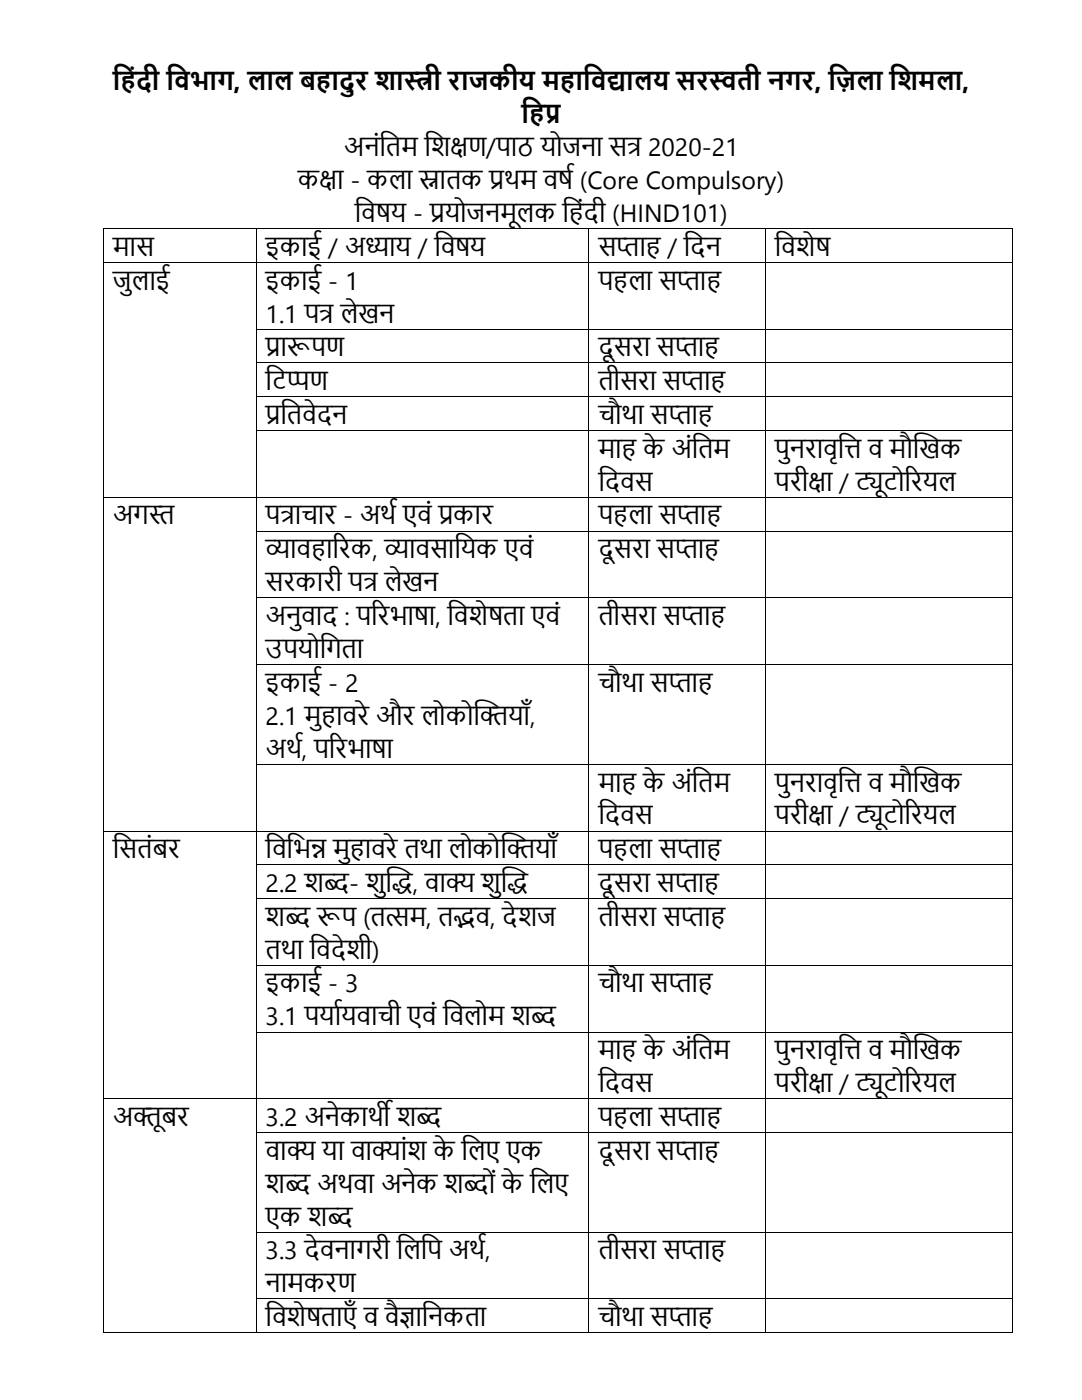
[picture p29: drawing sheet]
<svg xmlns="http://www.w3.org/2000/svg" width="216mm" height="279mm" viewBox="0 0 216 279" stroke-linecap="round" stroke-linejoin="round" font-family="sans-serif">
<defs><g id="words">
<g font-size="5">
<text x="22.5" y="18">हिंदीह</text>
<text x="34.7" y="18">िभाग, लाल ब ादुर शास</text>
<text x="80.6" y="18">्</text>
<text x="80.6" y="18">त</text>
<text x="80.6" y="18">रीराजकीय म ाह्</text>
<text x="117.9" y="18">िद</text>
<text x="121" y="18">यालय सरस</text>
<text x="141.5" y="18">्</text>
<text x="141.5" y="18">वतीनगर, ह</text>
<text x="166.8" y="18">िला ह</text>
<text x="179" y="18">शमला,</text>
<text x="104.1" y="24.6">हप</text>
<text x="108.7" y="24.6">्</text>
<text x="108.7" y="24.6">र</text>
<text x="68.6" y="31.2">अनंत</text>
<text x="77" y="31.2">िम त ्</text>
<text x="86" y="31.2">िक</text>
<text x="89.8" y="31.2">षण/पाठ योजना सत 2020-21</text>
<text x="125.1" y="31.2">्</text>
<text x="125.1" y="31.2">र</text>
<text x="59.4" y="37.8">कक</text>
<text x="63.7" y="37.8">्</text>
<text x="63.7" y="37.8">षा - कला स</text>
<text x="83.7" y="37.8">्</text>
<text x="83.7" y="37.8">नािक प</text>
<text x="97.6" y="37.8">्</text>
<text x="97.6" y="37.8">रथम वर</text>
<text x="111.3" y="37.8">्ष (Core Compulsory)</text>
<text x="70.8" y="44.3">त्य - प</text>
<text x="72.1" y="44.3">वर</text>
<text x="85.8" y="44.3">्</text>
<text x="85.8" y="44.3">रयोजनमू</text>
<text x="103.1" y="44.3">लक तंदी (HIND101)</text>
<text x="22.5" y="51.1">मास</text>
<text x="53" y="51.1">इकाई / अध</text>
<text x="72.9" y="51.1">्</text>
<text x="72.9" y="51.1">याय / त्य</text>
<text x="87.9" y="51.1">वर</text>
<text x="119.4" y="51.1">सप</text>
<text x="123" y="51.1">्</text>
<text x="123" y="51.1">ता</text>
<text x="133.2" y="51.1">/ त</text>
<text x="137.7" y="51.1">दन</text>
<text x="154.6" y="51.1">त</text>
<text x="155.9" y="51.1">विेर</text>
<text x="162.7" y="51.1">्</text>
<text x="22.5" y="57.8">जु</text>
<text x="26.2" y="57.8">लाई</text>
<text x="53" y="57.8">इकाई - 1</text>
<text x="119.4" y="57.8">प ला सप</text>
<text x="135.1" y="57.8">्</text>
<text x="135.1" y="57.8">ता</text>
<text x="53" y="64.4">1.1 पत</text>
<text x="63.7" y="64.4">्</text>
<text x="63.7" y="64.4">र लेखन</text>
<text x="53" y="71.1">प ूपण</text>
<text x="53" y="71.1">्</text>
<text x="53" y="71.1">रार</text>
<text x="119.4" y="71.1">दूसरा सप</text>
<text x="134.7" y="71.1">्</text>
<text x="134.7" y="71.1">ता</text>
<text x="53" y="77.9">त्</text>
<text x="54.3" y="77.9">िप</text>
<text x="57.2" y="77.9">पण</text>
<text x="119.4" y="77.9">िीसरा सप</text>
<text x="135.9" y="77.9">्</text>
<text x="135.9" y="77.9">ता</text>
<text x="53" y="84.6">प िवेदन</text>
<text x="53" y="84.6">्</text>
<text x="53" y="84.6">रत</text>
<text x="119.4" y="84.6">चौथा सप</text>
<text x="133.4" y="84.6">्</text>
<text x="133.4" y="84.6">ता</text>
<text x="119.4" y="91.4">मा</text>
<text x="128.3" y="91.4">केअंत</text>
<text x="139.3" y="91.4">िम</text>
<text x="154.6" y="91.4">पु</text>
<text x="157.6" y="91.4">नरावृत</text>
<text x="168.5" y="91.4">ि व मौख</text>
<text x="183.4" y="91.4">खक</text>
<text x="119.4" y="97.9">त</text>
<text x="120.7" y="97.9">दवस</text>
<text x="154.6" y="97.9">परीक</text>
<text x="161.3" y="97.9">्</text>
<text x="161.3" y="97.9">षा / टिोररयल</text>
<text x="170.8" y="97.9">्</text>
<text x="170.8" y="97.9">यू</text>
<text x="22.5" y="104.7">अगस</text>
<text x="29.7" y="104.7">्</text>
<text x="29.7" y="104.7">त</text>
<text x="53" y="104.7">पत</text>
<text x="56" y="104.7">्</text>
<text x="56" y="104.7">राचार - अथष एवं प</text>
<text x="87.5" y="104.7">्</text>
<text x="87.5" y="104.7">रकार</text>
<text x="119.4" y="104.7">प ला सप</text>
<text x="135.1" y="104.7">्</text>
<text x="135.1" y="104.7">ता</text>
<text x="53" y="111.4">व</text>
<text x="53" y="111.4">्</text>
<text x="53" y="111.4">याव ाररक, व</text>
<text x="76.7" y="111.4">्</text>
<text x="76.7" y="111.4">यावसात</text>
<text x="92" y="111.4">यक एवं</text>
<text x="119.4" y="111.4">दूसरा सप</text>
<text x="134.7" y="111.4">्</text>
<text x="134.7" y="111.4">ता</text>
<text x="53" y="118">सरकारी पत</text>
<text x="72.5" y="118">्</text>
<text x="72.5" y="118">र लेखन</text>
<text x="53" y="124.7">अनु</text>
<text x="60.1" y="124.7">वाद : पररभार</text>
<text x="82.6" y="124.7">्ा, त</text>
<text x="90.6" y="124.7">विेर</text>
<text x="97.4" y="124.7">्िा एवं</text>
<text x="119.4" y="124.7">िीसरा सप</text>
<text x="135.9" y="124.7">्</text>
<text x="135.9" y="124.7">ता</text>
<text x="53" y="131.3">उपयोत</text>
<text x="65.1" y="131.3">गिा</text>
<text x="53" y="138.1">इकाई - 2</text>
<text x="119.4" y="138.1">चौथा सप</text>
<text x="133.4" y="138.1">्</text>
<text x="133.4" y="138.1">ता</text>
<text x="53" y="144.6">2.1 मुावरे और लोकोख</text>
<text x="95.8" y="144.6">ियााँ,</text>
<text x="53" y="151.2">अथष, पररभार</text>
<text x="74.1" y="151.2">्ा</text>
<text x="119.4" y="158">मा</text>
<text x="128.3" y="158">केअंत</text>
<text x="139.3" y="158">िम</text>
<text x="154.6" y="158">पु</text>
<text x="157.6" y="158">नरावृत</text>
<text x="168.5" y="158">ि व मौख</text>
<text x="183.4" y="158">खक</text>
<text x="119.4" y="164.5">त</text>
<text x="120.7" y="164.5">दवस</text>
<text x="154.6" y="164.5">परीक</text>
<text x="161.3" y="164.5">्</text>
<text x="161.3" y="164.5">षा / टिोररयल</text>
<text x="170.8" y="164.5">्</text>
<text x="170.8" y="164.5">यू</text>
<text x="22.5" y="171.3">त</text>
<text x="23.8" y="171.3">सिंबर</text>
<text x="53" y="171.3">त भन</text>
<text x="54.3" y="171.3">वत ्</text>
<text x="62" y="171.3">न मुावरे िथा लोकोख</text>
<text x="101.1" y="171.3">ियााँ</text>
<text x="119.4" y="171.3">प ला सप</text>
<text x="135.1" y="171.3">्</text>
<text x="135.1" y="171.3">ता</text>
<text x="53" y="178">2.2 िब- िुि, वाक</text>
<text x="64.7" y="178">्</text>
<text x="64.7" y="178">द</text>
<text x="76.9" y="178">ख</text>
<text x="89" y="178">्</text>
<text x="89" y="178">य िुि</text>
<text x="99.9" y="178">ख</text>
<text x="119.4" y="178">दूसरा सप</text>
<text x="134.7" y="178">्</text>
<text x="134.7" y="178">ता</text>
<text x="53" y="184.8">िब र</text>
<text x="56.9" y="184.8">् ूप (ित</text>
<text x="56.9" y="184.8">द</text>
<text x="76.9" y="184.8">्</text>
<text x="76.9" y="184.8">सम, िद</text>
<text x="90.5" y="184.8">्</text>
<text x="90.5" y="184.8">भव, देिज</text>
<text x="119.4" y="184.8">िीसरा सप</text>
<text x="135.9" y="184.8">्</text>
<text x="135.9" y="184.8">ता</text>
<text x="53" y="191.3">िथा त</text>
<text x="63.1" y="191.3">वदेिी)</text>
<text x="53" y="198.1">इकाई - 3</text>
<text x="119.4" y="198.1">चौथा सप</text>
<text x="133.4" y="198.1">्</text>
<text x="133.4" y="198.1">ता</text>
<text x="53" y="204.6">3.1 पयाषयवाची एवं त</text>
<text x="89.7" y="204.6">वलोम िब</text>
<text x="105.9" y="204.6">्</text>
<text x="105.9" y="204.6">द</text>
<text x="119.4" y="211.4">मा</text>
<text x="128.3" y="211.4">केअंत</text>
<text x="139.3" y="211.4">िम</text>
<text x="154.6" y="211.4">पु</text>
<text x="157.6" y="211.4">नरावृत</text>
<text x="168.5" y="211.4">ि व मौख</text>
<text x="183.4" y="211.4">खक</text>
<text x="119.4" y="218">त</text>
<text x="120.7" y="218">दवस</text>
<text x="154.6" y="218">परीक</text>
<text x="161.3" y="218">्</text>
<text x="161.3" y="218">षा / टिोररयल</text>
<text x="170.8" y="218">्</text>
<text x="170.8" y="218">यू</text>
<text x="22.5" y="224.7">अिू</text>
<text x="32.2" y="224.7">बर</text>
<text x="53" y="224.7">3.2 अनेकाथीिब</text>
<text x="83" y="224.7">्</text>
<text x="83" y="224.7">द</text>
<text x="119.4" y="224.7">प ला सप</text>
<text x="135.1" y="224.7">्</text>
<text x="135.1" y="224.7">ता</text>
<text x="53" y="231.5">वाक</text>
<text x="57.2" y="231.5">्</text>
<text x="57.2" y="231.5">य या वाक</text>
<text x="74.2" y="231.5">्</text>
<text x="74.2" y="231.5">यांि केत</text>
<text x="93.3" y="231.5">लए एक</text>
<text x="119.4" y="231.5">दूसरा सप</text>
<text x="134.7" y="231.5">्</text>
<text x="134.7" y="231.5">ता</text>
<text x="53" y="238">िब</text>
<text x="56.9" y="238">्</text>
<text x="56.9" y="238">द अथवा अनेक िब</text>
<text x="92.5" y="238">्</text>
<text x="92.5" y="238">दों केत</text>
<text x="107" y="238">लए</text>
<text x="53" y="244.6">एक िब</text>
<text x="65.3" y="244.6">्</text>
<text x="65.3" y="244.6">द</text>
<text x="53" y="251.3">3.3 देवनागरी त प अथष,</text>
<text x="80.4" y="251.3">लत</text>
<text x="119.4" y="251.3">िीसरा सप</text>
<text x="135.9" y="251.3">्</text>
<text x="135.9" y="251.3">ता</text>
<text x="53" y="257.9">नामकरण</text>
<text x="53" y="264.7">त</text>
<text x="54.3" y="264.7">विेर</text>
<text x="61.1" y="264.7">्िाएाँव वै</text>
<text x="79.7" y="264.7">ज नकिा</text>
<text x="79.7" y="264.7">्</text>
<text x="79.7" y="264.7">ञात</text>
<text x="119.4" y="264.7">चौथा सप</text>
<text x="133.4" y="264.7">्</text>
<text x="133.4" y="264.7">ता</text>
</g>
</g></defs>
<g fill="#000">
<path d="M20.6 45.6h.1v.1h-.1z" fill-rule="evenodd"/>
<path d="M20.6 45.6h.1v.1h-.1z" fill-rule="evenodd"/>
<path d="M20.6 52.3h.1v.2h-.1z" fill-rule="evenodd"/>
<path d="M51.1 45.6h.1v.1h-.1z" fill-rule="evenodd"/>
<path d="M51.1 52.3h.1v.2h-.1z" fill-rule="evenodd"/>
<path d="M117.4 45.6h.2v.1h-.2z" fill-rule="evenodd"/>
<path d="M117.4 52.3h.2v.2h-.2z" fill-rule="evenodd"/>
<path d="M152.7 45.6h.1v.1h-.1z" fill-rule="evenodd"/>
<path d="M152.7 52.3h.1v.2h-.1z" fill-rule="evenodd"/>
<path d="M201.9 45.6h.1v.1h-.1z" fill-rule="evenodd"/>
<path d="M201.9 45.6h.1v.1h-.1z" fill-rule="evenodd"/>
<path d="M201.9 52.3h.1v.2h-.1z" fill-rule="evenodd"/>
<path d="M20.6 65.6h.1v.2h-.1z" fill-rule="evenodd"/>
<path d="M20.6 72.4h.1v.1h-.1z" fill-rule="evenodd"/>
<path d="M20.6 79.1h.1v.2h-.1z" fill-rule="evenodd"/>
<path d="M51.1 65.6h.1v.2h-.1z" fill-rule="evenodd"/>
<path d="M51.1 72.4h.1v.1h-.1z" fill-rule="evenodd"/>
<path d="M51.1 79.1h.1v.2h-.1z" fill-rule="evenodd"/>
<path d="M117.4 65.6h.2v.2h-.2z" fill-rule="evenodd"/>
<path d="M117.4 72.4h.2v.1h-.2z" fill-rule="evenodd"/>
<path d="M117.4 79.1h.2v.2h-.2z" fill-rule="evenodd"/>
<path d="M152.7 65.6h.1v.2h-.1z" fill-rule="evenodd"/>
<path d="M152.7 72.4h.1v.1h-.1z" fill-rule="evenodd"/>
<path d="M152.7 79.1h.1v.2h-.1z" fill-rule="evenodd"/>
<path d="M201.9 65.6h.1v.2h-.1z" fill-rule="evenodd"/>
<path d="M201.9 72.4h.1v.1h-.1z" fill-rule="evenodd"/>
<path d="M201.9 79.1h.1v.2h-.1z" fill-rule="evenodd"/>
<path d="M20.6 85.9h.1v.1h-.1z" fill-rule="evenodd"/>
<path d="M20.6 99.2h.1v.1h-.1z" fill-rule="evenodd"/>
<path d="M51.1 85.9h.1v.1h-.1z" fill-rule="evenodd"/>
<path d="M51.1 99.2h.1v.1h-.1z" fill-rule="evenodd"/>
<path d="M117.4 85.9h.2v.1h-.2z" fill-rule="evenodd"/>
<path d="M117.4 99.2h.2v.1h-.2z" fill-rule="evenodd"/>
<path d="M152.7 85.9h.1v.1h-.1z" fill-rule="evenodd"/>
<path d="M152.7 99.2h.1v.1h-.1z" fill-rule="evenodd"/>
<path d="M201.9 85.9h.1v.1h-.1z" fill-rule="evenodd"/>
<path d="M201.9 99.2h.1v.1h-.1z" fill-rule="evenodd"/>
<path d="M20.6 105.9h.1v.2h-.1z" fill-rule="evenodd"/>
<path d="M20.6 119.2h.1v.2h-.1z" fill-rule="evenodd"/>
<path d="M51.1 105.9h.1v.2h-.1z" fill-rule="evenodd"/>
<path d="M51.1 119.2h.1v.2h-.1z" fill-rule="evenodd"/>
<path d="M117.4 105.9h.2v.2h-.2z" fill-rule="evenodd"/>
<path d="M117.4 119.2h.2v.2h-.2z" fill-rule="evenodd"/>
<path d="M152.7 105.9h.1v.2h-.1z" fill-rule="evenodd"/>
<path d="M152.7 119.2h.1v.2h-.1z" fill-rule="evenodd"/>
<path d="M201.9 105.9h.1v.2h-.1z" fill-rule="evenodd"/>
<path d="M201.9 119.2h.1v.2h-.1z" fill-rule="evenodd"/>
<path d="M20.6 132.6h.1v.1h-.1z" fill-rule="evenodd"/>
<path d="M51.1 132.6h.1v.1h-.1z" fill-rule="evenodd"/>
<path d="M117.4 132.6h.2v.1h-.2z" fill-rule="evenodd"/>
<path d="M152.7 132.6h.1v.1h-.1z" fill-rule="evenodd"/>
<path d="M201.9 132.6h.1v.1h-.1z" fill-rule="evenodd"/>
<path d="M20.6 152.4h.1v.2h-.1z" fill-rule="evenodd"/>
<path d="M51.1 152.4h.1v.2h-.1z" fill-rule="evenodd"/>
<path d="M117.4 152.4h.2v.2h-.2z" fill-rule="evenodd"/>
<path d="M152.7 152.4h.1v.2h-.1z" fill-rule="evenodd"/>
<path d="M201.9 152.4h.1v.2h-.1z" fill-rule="evenodd"/>
<path d="M20.6 165.8h.1v.1h-.1z" fill-rule="evenodd"/>
<path d="M20.6 172.5h.1v.2h-.1z" fill-rule="evenodd"/>
<path d="M20.6 179.3h.1v.1h-.1z" fill-rule="evenodd"/>
<path d="M51.1 165.8h.1v.1h-.1z" fill-rule="evenodd"/>
<path d="M51.1 172.5h.1v.2h-.1z" fill-rule="evenodd"/>
<path d="M51.1 179.3h.1v.1h-.1z" fill-rule="evenodd"/>
<path d="M117.4 165.8h.2v.1h-.2z" fill-rule="evenodd"/>
<path d="M117.4 172.5h.2v.2h-.2z" fill-rule="evenodd"/>
<path d="M117.4 179.3h.2v.1h-.2z" fill-rule="evenodd"/>
<path d="M152.7 165.8h.1v.1h-.1z" fill-rule="evenodd"/>
<path d="M152.7 172.5h.1v.2h-.1z" fill-rule="evenodd"/>
<path d="M152.7 179.3h.1v.1h-.1z" fill-rule="evenodd"/>
<path d="M201.9 165.8h.1v.1h-.1z" fill-rule="evenodd"/>
<path d="M201.9 172.5h.1v.2h-.1z" fill-rule="evenodd"/>
<path d="M201.9 179.3h.1v.1h-.1z" fill-rule="evenodd"/>
<path d="M20.6 192.6h.1v.1h-.1z" fill-rule="evenodd"/>
<path d="M51.1 192.6h.1v.1h-.1z" fill-rule="evenodd"/>
<path d="M117.4 192.6h.2v.1h-.2z" fill-rule="evenodd"/>
<path d="M152.7 192.6h.1v.1h-.1z" fill-rule="evenodd"/>
<path d="M201.9 192.6h.1v.1h-.1z" fill-rule="evenodd"/>
<path d="M20.6 205.9h.1v.2h-.1z" fill-rule="evenodd"/>
<path d="M20.6 219.2h.1v.2h-.1z" fill-rule="evenodd"/>
<path d="M51.1 205.9h.1v.2h-.1z" fill-rule="evenodd"/>
<path d="M51.1 219.2h.1v.2h-.1z" fill-rule="evenodd"/>
<path d="M117.4 205.9h.2v.2h-.2z" fill-rule="evenodd"/>
<path d="M117.4 219.2h.2v.2h-.2z" fill-rule="evenodd"/>
<path d="M152.7 205.9h.1v.2h-.1z" fill-rule="evenodd"/>
<path d="M152.7 219.2h.1v.2h-.1z" fill-rule="evenodd"/>
<path d="M201.9 205.9h.1v.2h-.1z" fill-rule="evenodd"/>
<path d="M201.9 219.2h.1v.2h-.1z" fill-rule="evenodd"/>
<path d="M20.6 225.9h.1v.2h-.1z" fill-rule="evenodd"/>
<path d="M51.1 225.9h.1v.2h-.1z" fill-rule="evenodd"/>
<path d="M117.4 225.9h.2v.2h-.2z" fill-rule="evenodd"/>
<path d="M152.7 225.9h.1v.2h-.1z" fill-rule="evenodd"/>
<path d="M201.9 225.9h.1v.2h-.1z" fill-rule="evenodd"/>
<path d="M20.6 245.8h.1v.2h-.1z" fill-rule="evenodd"/>
<path d="M20.6 259.2h.1v.1h-.1z" fill-rule="evenodd"/>
<path d="M51.1 245.8h.1v.2h-.1z" fill-rule="evenodd"/>
<path d="M51.1 259.2h.1v.1h-.1z" fill-rule="evenodd"/>
<path d="M117.4 245.8h.2v.2h-.2z" fill-rule="evenodd"/>
<path d="M117.4 259.2h.2v.1h-.2z" fill-rule="evenodd"/>
<path d="M152.7 245.8h.1v.2h-.1z" fill-rule="evenodd"/>
<path d="M152.7 259.2h.1v.1h-.1z" fill-rule="evenodd"/>
<path d="M201.9 245.8h.1v.2h-.1z" fill-rule="evenodd"/>
<path d="M201.9 259.2h.1v.1h-.1z" fill-rule="evenodd"/>
<path d="M20.6 265.9h.1v.2h-.1z" fill-rule="evenodd"/>
<path d="M20.6 265.9h.1v.2h-.1z" fill-rule="evenodd"/>
<path d="M51.1 265.9h.1v.2h-.1z" fill-rule="evenodd"/>
<path d="M117.4 265.9h.2v.2h-.2z" fill-rule="evenodd"/>
<path d="M152.7 265.9h.1v.2h-.1z" fill-rule="evenodd"/>
<path d="M201.9 265.9h.1v.2h-.1z" fill-rule="evenodd"/>
<path d="M201.9 265.9h.1v.2h-.1z" fill-rule="evenodd"/>
</g>
<g fill="none" stroke="#000" stroke-width=".2">
<path d="M20.7 45.7v6.6M20.7 52.5v13.1M20.7 45.6h30.4M20.7 52.4h30.4M51.1 45.7v6.6M51.1 52.5v13.1M51.2 45.6h66.2M51.2 52.4h66.2M117.5 45.7v6.6M117.5 52.5v13.1M117.6 45.6h35.1M117.6 52.4h35.1"/>
<path d="M152.8 45.7v6.6M152.8 52.5v13.1M152.8 45.6h49.1M152.8 52.4h49.1M202 45.7v6.6M202 52.5v13.1M20.7 65.8v6.6M20.7 72.5v6.6M20.7 79.3v6.6M51.1 65.8v6.6M51.1 72.5v6.6M51.1 79.3v6.6"/>
<path d="M51.2 65.7h66.2M51.2 72.4h66.2M51.2 79.2h66.2M117.5 65.8v6.6M117.5 72.5v6.6M117.5 79.3v6.6M117.6 65.7h35.1M117.6 72.4h35.1M117.6 79.2h35.1M152.8 65.8v6.6M152.8 72.5v6.6M152.8 79.3v6.6"/>
<path d="M152.8 65.7h49.1M152.8 72.4h49.1M152.8 79.2h49.1M202 65.8v6.6M202 72.5v6.6M202 79.3v6.6M20.7 86v13.2M20.7 99.3v6.6M20.7 99.2h30.4M51.1 86v13.2M51.1 99.3v6.6M51.2 85.9h66.2"/>
<path d="M51.2 99.2h66.2M117.5 86v13.2M117.5 99.3v6.6M117.6 85.9h35.1M117.6 99.2h35.1M152.8 86v13.2M152.8 99.3v6.6M152.8 85.9h49.1M152.8 99.2h49.1M202 86v13.2M202 99.3v6.6M20.7 106.1v13.1"/>
<path d="M20.7 119.4v13.2M51.1 106.1v13.1M51.1 119.4v13.2M51.2 106h66.2M51.2 119.3h66.2M117.5 106.1v13.1M117.5 119.4v13.2M117.6 106h35.1M117.6 119.3h35.1M152.8 106.1v13.1M152.8 119.4v13.2M152.8 106h49.1"/>
<path d="M152.8 119.3h49.1M202 106.1v13.1M202 119.4v13.2M20.7 132.7v19.7M51.1 132.7v19.7M51.2 132.6h66.2M117.5 132.7v19.7M117.6 132.6h35.1M152.8 132.7v19.7M152.8 132.6h49.1M202 132.7v19.7M20.7 152.6v13.2"/>
<path d="M51.1 152.6v13.2M51.2 152.5h66.2M117.5 152.6v13.2M117.6 152.5h35.1M152.8 152.6v13.2M152.8 152.5h49.1M202 152.6v13.2M20.7 165.9v6.6M20.7 172.7v6.6M20.7 179.4v13.2M20.7 165.8h30.4M51.1 165.9v6.6"/>
<path d="M51.1 172.7v6.6M51.1 179.4v13.2M51.2 165.8h66.2M51.2 172.6h66.2M51.2 179.3h66.2M117.5 165.9v6.6M117.5 172.7v6.6M117.5 179.4v13.2M117.6 165.8h35.1M117.6 172.6h35.1M117.6 179.3h35.1M152.8 165.9v6.6"/>
<path d="M152.8 172.7v6.6M152.8 179.4v13.2M152.8 165.8h49.1M152.8 172.6h49.1M152.8 179.3h49.1M202 165.9v6.6M202 172.7v6.6M202 179.4v13.2M20.7 192.7v13.2M51.1 192.7v13.2M51.2 192.6h66.2M117.5 192.7v13.2"/>
<path d="M117.6 192.6h35.1M152.8 192.7v13.2M152.8 192.6h49.1M202 192.7v13.2M20.7 206.1v13.1M20.7 219.4v6.5M20.7 219.3h30.4M51.1 206.1v13.1M51.1 219.4v6.5M51.2 206h66.2M51.2 219.3h66.2M117.5 206.1v13.1"/>
<path d="M117.5 219.4v6.5M117.6 206h35.1M117.6 219.3h35.1M152.8 206.1v13.1M152.8 219.4v6.5M152.8 206h49.1M152.8 219.3h49.1M202 206.1v13.1M202 219.4v6.5M20.7 226.1v19.7M51.1 226.1v19.7M51.2 226h66.2"/>
<path d="M117.5 226.1v19.7M117.6 226h35.1M152.8 226.1v19.7M152.8 226h49.1M202 226.1v19.7M20.7 246v13.2M20.7 259.3v6.6M51.1 246v13.2M51.1 259.3v6.6M51.2 245.9h66.2M51.2 259.2h66.2M117.5 246v13.2"/>
<path d="M117.5 259.3v6.6M117.6 245.9h35.1M117.6 259.2h35.1M152.8 246v13.2M152.8 259.3v6.6M152.8 245.9h49.1M152.8 259.2h49.1M202 246v13.2M202 259.3v6.6M20.7 266h30.4M51.2 266h66.2M117.6 266h35.1"/>
<path d="M152.8 266h49.1"/>
</g>
<use href="#words"/>
</svg>
